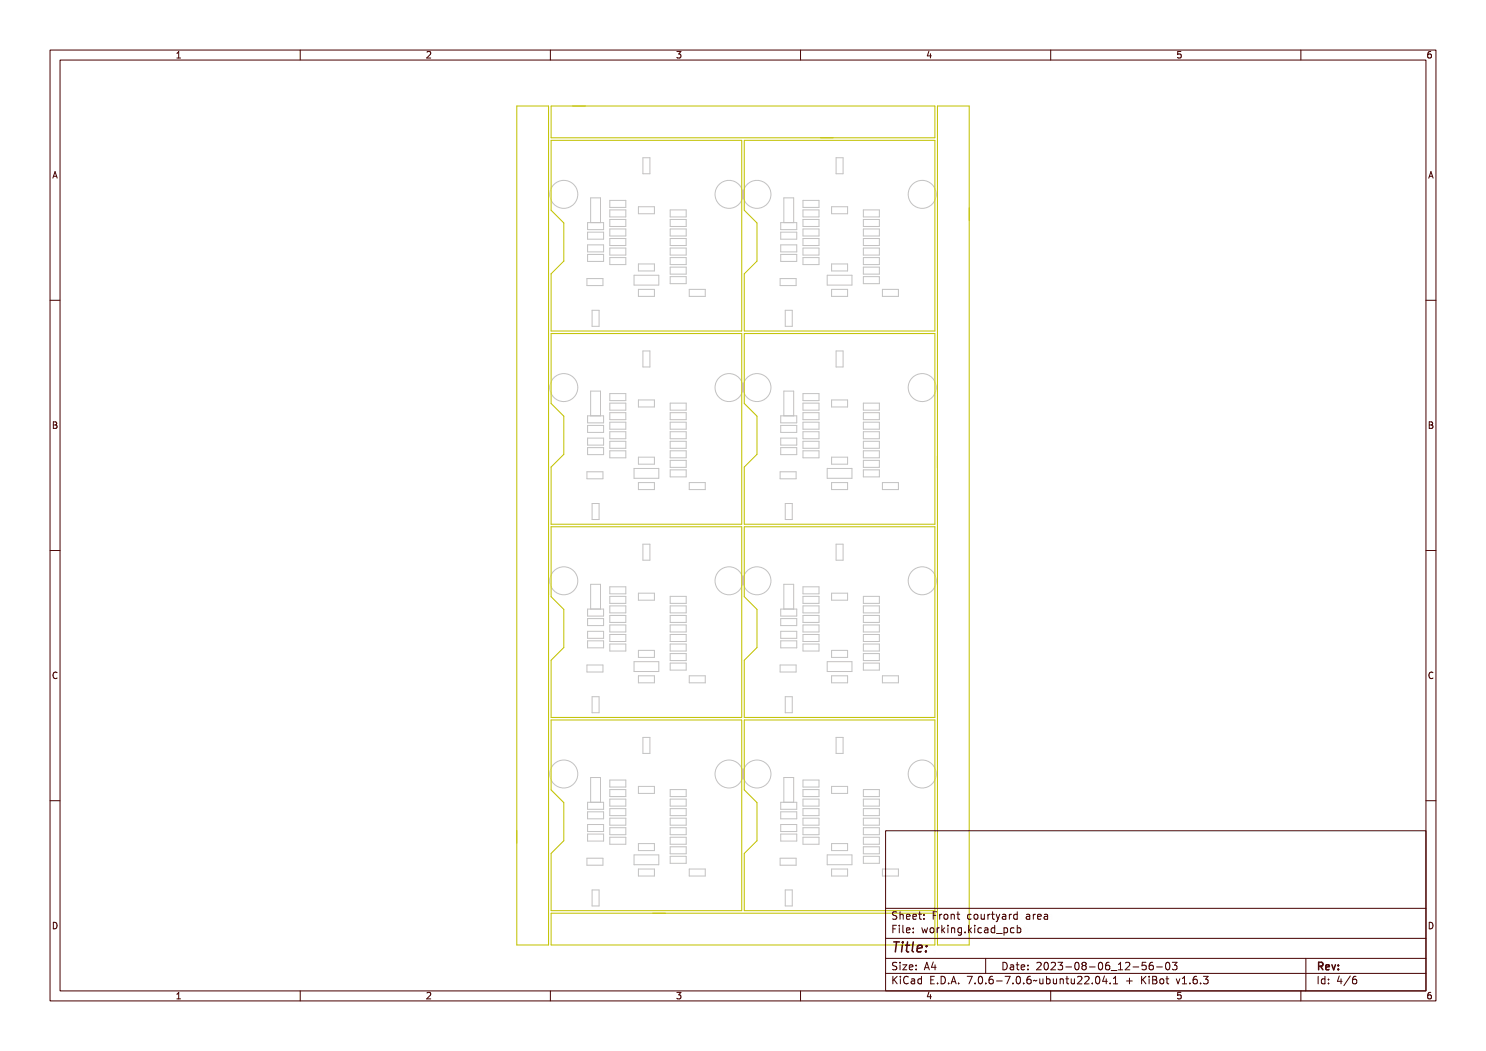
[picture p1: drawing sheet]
<svg xmlns="http://www.w3.org/2000/svg" width="297mm" height="210mm" viewBox="0 0 297 210" stroke-linecap="round" stroke-linejoin="round" font-family="sans-serif">
<defs><g id="words">
<text font-size="2.7" fill="#480000" x="178" y="190.3">Title:</text>
<g font-size="2" fill="#480000">
<text x="178" y="183.7">Sheet: Front courtyard area</text>
<text x="178" y="186.5">File: working.kicad_pcb</text>
<text x="178" y="193.9">Size: A4</text>
<text x="178" y="196.6">KiCad E.D.A. 7.0.6-7.0.6~ubuntu22.04.1 + KiBot v1.6.3</text>
<text x="200" y="193.9">Date: 2023-08-06_12-56-03</text>
<text x="263" y="196.6">Id: 4/6</text>
<text x="263" y="193.9">Rev:</text>
</g>
<g font-size="1.7" fill="#480000">
<text x="35" y="11.7">1</text>
<text x="85" y="11.7">2</text>
<text x="135" y="11.7">3</text>
<text x="185" y="11.7">4</text>
<text x="235" y="11.7">5</text>
<text x="285" y="11.7">6</text>
<text x="10.5" y="35.7">A</text>
<text x="285.5" y="35.7">A</text>
<text x="10.5" y="85.6">B</text>
<text x="285.5" y="85.6">B</text>
<text x="10.5" y="135.7">C</text>
<text x="285.5" y="135.7">C</text>
<text x="10.5" y="185.6">D</text>
<text x="285.5" y="185.6">D</text>
<text x="35" y="199.7">1</text>
<text x="85" y="199.7">2</text>
<text x="135" y="199.7">3</text>
<text x="185" y="199.7">4</text>
<text x="235" y="199.7">5</text>
<text x="285" y="199.7">6</text>
</g>
</g></defs>
<g fill="none" stroke="#c2c2c2" stroke-width=".2">
<path d="M128.5 31.5h1.4v3.2h-1.4zM167.1 31.5h1.4v3.2h-1.4zM117.3 55.7h3.2v1.4h-3.2zM117.4 46.4h3.2v1.4h-3.2zM117.4 44.5h3.2v1.4h-3.2zM117.4 48.9h3.2v1.4h-3.2zM117.4 50.8h3.2v1.4h-3.2zM118.1 44.5v-5h1.9v5M121.9 40h3.2v1.4h-3.2zM121.9 41.9h3.2v1.4h-3.2zM121.9 43.9h3.2v1.4h-3.2zM121.9 45.8h3.2v1.4h-3.2z"/>
<path d="M121.9 47.7h3.2v1.4h-3.2zM121.9 49.6h3.2v1.4h-3.2zM121.9 51.5h3.2v1.4h-3.2zM126.7 55h5v2h-5zM127.6 41.3h3.2v1.4h-3.2zM127.6 57.8h3.2v1.4h-3.2zM127.6 52.7h3.2v1.4h-3.2zM133.9 53.4h3.2v1.4h-3.2zM133.9 41.9h3.2v1.4h-3.2zM133.9 43.9h3.2v1.4h-3.2zM133.9 45.8h3.2v1.4h-3.2zM133.9 47.7h3.2v1.4h-3.2z"/>
<path d="M133.9 49.6h3.2v1.4h-3.2zM133.9 51.5h3.2v1.4h-3.2zM133.9 55.3h3.2v1.4h-3.2zM137.8 57.8h3.2v1.4h-3.2zM155.9 55.7h3.2v1.4h-3.2zM156 44.5h3.2v1.4h-3.2zM156 46.4h3.2v1.4h-3.2zM156 48.9h3.2v1.4h-3.2zM156 50.8h3.2v1.4h-3.2zM156.7 44.5v-5h1.9v5M160.5 40h3.2v1.4h-3.2zM160.5 49.6h3.2v1.4h-3.2z"/>
<path d="M160.5 41.9h3.2v1.4h-3.2zM160.5 43.9h3.2v1.4h-3.2zM160.5 45.8h3.2v1.4h-3.2zM160.5 47.7h3.2v1.4h-3.2zM160.5 51.5h3.2v1.4h-3.2zM165.3 55h5v2h-5zM166.2 41.3h3.2v1.4h-3.2zM166.2 52.7h3.2v1.4h-3.2zM166.2 57.8h3.2v1.4h-3.2zM172.6 53.4h3.2v1.4h-3.2zM172.6 41.9h3.2v1.4h-3.2zM172.6 43.9h3.2v1.4h-3.2z"/>
<path d="M172.6 45.8h3.2v1.4h-3.2zM172.6 47.7h3.2v1.4h-3.2zM172.6 49.6h3.2v1.4h-3.2zM172.6 51.5h3.2v1.4h-3.2zM172.6 55.3h3.2v1.4h-3.2zM176.4 57.8h3.2v1.4h-3.2zM118.3 62h1.4v3.2h-1.4zM121.9 78.7h3.2v1.4h-3.2zM127.6 79.9h3.2v1.4h-3.2zM128.5 70.1h1.4v3.2h-1.4zM156.9 62h1.4v3.2h-1.4zM160.5 78.7h3.2v1.4h-3.2z"/>
<path d="M166.2 79.9h3.2v1.4h-3.2zM167.1 70.1h1.4v3.2h-1.4zM117.3 94.3h3.2v1.4h-3.2zM117.4 89.4h3.2v1.4h-3.2zM117.4 83.1h3.2v1.4h-3.2zM117.4 85h3.2v1.4h-3.2zM117.4 87.5h3.2v1.4h-3.2zM118.1 83.1v-5h1.9v5M121.9 84.4h3.2v1.4h-3.2zM121.9 80.6h3.2v1.4h-3.2zM121.9 82.5h3.2v1.4h-3.2zM121.9 86.3h3.2v1.4h-3.2z"/>
<path d="M121.9 88.2h3.2v1.4h-3.2zM121.9 90.1h3.2v1.4h-3.2zM126.7 93.6h5v2h-5zM127.6 91.4h3.2v1.4h-3.2zM127.6 96.4h3.2v1.4h-3.2zM133.9 84.4h3.2v1.4h-3.2zM133.9 80.6h3.2v1.4h-3.2zM133.9 82.5h3.2v1.4h-3.2zM133.9 86.3h3.2v1.4h-3.2zM133.9 88.2h3.2v1.4h-3.2zM133.9 90.1h3.2v1.4h-3.2zM133.9 92h3.2v1.4h-3.2z"/>
<path d="M133.9 93.9h3.2v1.4h-3.2zM137.8 96.4h3.2v1.4h-3.2zM155.9 94.3h3.2v1.4h-3.2zM156 83.1h3.2v1.4h-3.2zM156 85h3.2v1.4h-3.2zM156 87.5h3.2v1.4h-3.2zM156 89.4h3.2v1.4h-3.2zM156.7 83.1v-5h1.9v5M160.5 84.4h3.2v1.4h-3.2zM160.5 90.1h3.2v1.4h-3.2zM160.5 80.6h3.2v1.4h-3.2zM160.5 82.5h3.2v1.4h-3.2z"/>
<path d="M160.5 86.3h3.2v1.4h-3.2zM160.5 88.2h3.2v1.4h-3.2zM165.3 93.6h5v2h-5zM166.2 91.4h3.2v1.4h-3.2zM166.2 96.4h3.2v1.4h-3.2zM172.6 80.6h3.2v1.4h-3.2zM172.6 82.5h3.2v1.4h-3.2zM172.6 84.4h3.2v1.4h-3.2zM172.6 86.3h3.2v1.4h-3.2zM172.6 88.2h3.2v1.4h-3.2zM172.6 90.1h3.2v1.4h-3.2zM172.6 92h3.2v1.4h-3.2z"/>
<path d="M172.6 93.9h3.2v1.4h-3.2zM176.4 96.4h3.2v1.4h-3.2zM118.3 100.6h1.4v3.2h-1.4zM121.9 117.3h3.2v1.4h-3.2zM121.9 119.2h3.2v1.4h-3.2zM127.6 118.5h3.2v1.4h-3.2zM128.5 108.7h1.4v3.2h-1.4zM133.9 119.2h3.2v1.4h-3.2zM156.9 100.6h1.4v3.2h-1.4zM160.5 117.3h3.2v1.4h-3.2zM160.5 119.2h3.2v1.4h-3.2zM166.2 118.5h3.2v1.4h-3.2z"/>
<path d="M167.1 108.7h1.4v3.2h-1.4zM172.6 119.2h3.2v1.4h-3.2zM117.3 132.9h3.2v1.4h-3.2zM117.4 128.1h3.2v1.4h-3.2zM117.4 121.7h3.2v1.4h-3.2zM117.4 123.6h3.2v1.4h-3.2zM117.4 126.1h3.2v1.4h-3.2zM118.1 121.7v-4.9h1.9v4.9M118.3 139.2h1.4v3.2h-1.4zM121.9 121.1h3.2v1.4h-3.2zM121.9 123h3.2v1.4h-3.2zM121.9 124.9h3.2v1.4h-3.2z"/>
<path d="M121.9 126.8h3.2v1.4h-3.2zM121.9 128.7h3.2v1.4h-3.2zM126.7 132.2h5v2h-5zM127.6 130h3.2v1.4h-3.2zM127.6 135h3.2v1.4h-3.2zM133.9 126.8h3.2v1.4h-3.2zM133.9 123h3.2v1.4h-3.2zM133.9 121.1h3.2v1.4h-3.2zM133.9 124.9h3.2v1.4h-3.2zM133.9 128.7h3.2v1.4h-3.2zM133.9 130.6h3.2v1.4h-3.2zM133.9 132.5h3.2v1.4h-3.2z"/>
<path d="M137.8 135h3.2v1.4h-3.2zM155.9 132.9h3.2v1.4h-3.2zM156 121.7h3.2v1.4h-3.2zM156 123.6h3.2v1.4h-3.2zM156 126.1h3.2v1.4h-3.2zM156 128.1h3.2v1.4h-3.2zM156.7 121.7v-4.9h1.9v4.9M156.9 139.2h1.4v3.2h-1.4zM160.5 126.8h3.2v1.4h-3.2zM160.5 123h3.2v1.4h-3.2zM160.5 121.1h3.2v1.4h-3.2zM160.5 124.9h3.2v1.4h-3.2z"/>
<path d="M160.5 128.7h3.2v1.4h-3.2zM165.3 132.2h5v2h-5zM166.2 130h3.2v1.4h-3.2zM166.2 135h3.2v1.4h-3.2zM172.6 121.1h3.2v1.4h-3.2zM172.6 123h3.2v1.4h-3.2zM172.6 124.9h3.2v1.4h-3.2zM172.6 126.8h3.2v1.4h-3.2zM172.6 128.7h3.2v1.4h-3.2zM172.6 130.6h3.2v1.4h-3.2zM172.6 132.5h3.2v1.4h-3.2zM176.4 135h3.2v1.4h-3.2z"/>
<path d="M121.9 155.9h3.2v1.4h-3.2zM121.9 157.8h3.2v1.4h-3.2zM121.9 159.7h3.2v1.4h-3.2zM127.6 157.1h3.2v1.4h-3.2zM128.5 147.3h1.4v3.2h-1.4zM133.9 157.8h3.2v1.4h-3.2zM133.9 159.7h3.2v1.4h-3.2zM160.5 159.7h3.2v1.4h-3.2zM160.5 155.9h3.2v1.4h-3.2zM160.5 157.8h3.2v1.4h-3.2zM166.2 157.1h3.2v1.4h-3.2zM167.1 147.3h1.4v3.2h-1.4z"/>
<path d="M172.6 157.8h3.2v1.4h-3.2zM172.6 159.7h3.2v1.4h-3.2zM117.3 171.5h3.2v1.4h-3.2zM117.4 166.7h3.2v1.4h-3.2zM117.4 162.2h3.2v1.4h-3.2zM117.4 160.3h3.2v1.4h-3.2zM117.4 164.8h3.2v1.4h-3.2zM118.1 160.3v-4.9h1.9v4.9M118.3 177.8h1.4v3.2h-1.4zM121.9 161.6h3.2v1.4h-3.2zM121.9 163.5h3.2v1.4h-3.2zM121.9 165.4h3.2v1.4h-3.2z"/>
<path d="M121.9 167.3h3.2v1.4h-3.2zM126.7 170.8h5v2h-5zM127.6 168.6h3.2v1.4h-3.2zM127.6 173.6h3.2v1.4h-3.2zM133.9 161.6h3.2v1.4h-3.2zM133.9 163.5h3.2v1.4h-3.2zM133.9 165.4h3.2v1.4h-3.2zM133.9 167.3h3.2v1.4h-3.2zM133.9 169.2h3.2v1.4h-3.2zM133.9 171.1h3.2v1.4h-3.2zM137.8 173.6h3.2v1.4h-3.2zM155.9 171.5h3.2v1.4h-3.2z"/>
<path d="M156 166.7h3.2v1.4h-3.2zM156 160.3h3.2v1.4h-3.2zM156 162.2h3.2v1.4h-3.2zM156 164.8h3.2v1.4h-3.2zM156.7 160.3v-4.9h1.9v4.9M156.9 177.8h1.4v3.2h-1.4zM160.5 161.6h3.2v1.4h-3.2zM160.5 163.5h3.2v1.4h-3.2zM160.5 165.4h3.2v1.4h-3.2zM160.5 167.3h3.2v1.4h-3.2zM165.3 170.8h5v2h-5zM166.2 168.6h3.2v1.4h-3.2z"/>
<path d="M166.2 173.6h3.2v1.4h-3.2zM172.6 161.6h3.2v1.4h-3.2zM172.6 163.5h3.2v1.4h-3.2zM172.6 165.4h3.2v1.4h-3.2zM172.6 167.3h3.2v1.4h-3.2zM172.6 169.2h3.2v1.4h-3.2zM172.6 171.1h3.2v1.4h-3.2zM176.4 173.6h3.2v1.4h-3.2z"/>
<circle cx="112.7" cy="38.8" r="2.79"/>
<circle cx="145.7" cy="38.8" r="2.79"/>
<circle cx="151.3" cy="38.8" r="2.79"/>
<circle cx="184.3" cy="38.8" r="2.79"/>
<circle cx="112.7" cy="77.4" r="2.79"/>
<circle cx="145.7" cy="77.4" r="2.79"/>
<circle cx="151.3" cy="77.4" r="2.79"/>
<circle cx="184.3" cy="77.4" r="2.79"/>
<circle cx="112.7" cy="116.1" r="2.79"/>
<circle cx="145.7" cy="116.1" r="2.79"/>
<circle cx="151.3" cy="116.1" r="2.79"/>
<circle cx="184.3" cy="116.1" r="2.79"/>
<circle cx="112.7" cy="154.7" r="2.79"/>
<circle cx="145.7" cy="154.7" r="2.79"/>
<circle cx="151.3" cy="154.7" r="2.79"/>
<circle cx="184.3" cy="154.7" r="2.79"/>
</g>
<path d="M103.3 21.2h6.3v167.6h-6.3zM110.1 21.2h76.8v6.3h-76.8zM110.1 28h38.1v38.1h-38.1v-11.4l2.6-2.5v-7.6l-2.6-2.6zM148.8 28h38.1v38.1h-38.1v-11.4l2.5-2.5v-7.6l-2.5-2.6zM187.4 21.2h6.3v167.6h-6.3zM110.1 66.7h38.1v38.1h-38.1v-11.5l2.6-2.5v-7.6l-2.6-2.6zM148.8 66.7h38.1v38.1h-38.1v-11.5l2.5-2.5v-7.6l-2.5-2.6zM110.1 105.3h38.1v38.1h-38.1v-11.5l2.6-2.5v-7.6l-2.6-2.6zM148.8 105.3h38.1v38.1h-38.1v-11.5l2.5-2.5v-7.6l-2.5-2.6zM110.1 143.9h38.1v38.1h-38.1v-11.5l2.6-2.5v-7.6l-2.6-2.6zM148.8 143.9h38.1v38.1h-38.1v-11.5l2.5-2.5v-7.6l-2.5-2.6zM110.1 182.5h76.8v6.3h-76.8z" fill="none" stroke="#c2c200" stroke-width=".2"/>
<g fill="none" stroke="#480000" stroke-width=".2">
<path d="M10 10h277v190h-277zM12 12h273v186h-273zM60 10v2M110 10v2M160 10v2M210 10v2M260 10v2M10 60h2M285 60h2M10 110h2M285 110h2M10 160h2"/>
<path d="M285 160h2M177 166h108v32h-108zM60 198v2M110 198v2M160 198v2M177 181.5h108M177 187.5h108M177 191.5h108M177 194.5h108M178.1 195.2h.2v.6l.6-.6h.3l-.6 .6 .6 .8h-.2l-.5-.7-.2 .2v.5h-.2zM178.2 185h.9v.2h-.7v.4h.6v.2h-.6v.7h-.2zM178.3 182.4l.5-.1h.2v.2a.31 .31 0 0 0-.5-.1 .31 .31 0 0 0 0 .5 .5 .5 0 0 1 .6 .6 .5 .5 0 0 1-.8 .2l-.1-.2a.34 .34 0 0 0 .4 .1 .34 .34 0 0 0 .1-.5 .47 .47 0 0 1-.5-.2 .47 .47 0 0 1 .1-.5z"/>
<path d="M178.3 192.5l.5-.1h.2v.2a.31 .31 0 0 0-.5-.1 .31 .31 0 0 0 0 .5 .5 .5 0 0 1 .6 .6 .5 .5 0 0 1-.8 .2l-.1-.2a.34 .34 0 0 0 .4 .1 .34 .34 0 0 0 .1-.5 .47 .47 0 0 1-.5-.2 .47 .47 0 0 1 .1-.5zM179.4 182.2h.2v.6a.35 .35 0 0 1 .4-.1 .35 .35 0 0 1 .2 .4v.6h-.2v-.8h-.4v.8h-.2zM179.5 185.4h.4v.9h.4v.2h-.9v-.2h.3v-.8h-.2zM179.5 192.8h.4v.9h.4v.1h-.9v-.1h.3v-.8h-.2zM179.5 195.6h.4v.9h.4v.1h-.9v-.1h.3v-.8h-.2zM179.7 184.9h.2v.3h-.2zM179.7 192.3h.2v.3h-.2zM179.7 195.1h.2v.3h-.2zM180.6 184.9h.4v1.3l.4 .1v.2l-.5-.2v-1.2h-.3zM180.6 192.8h.8l-.6 .9h.6v.1h-.8l.6-.9h-.6zM180.7 182.8l.1-.1a.49 .49 0 0 1 .5 0 .49 .49 0 0 1 .2 .5h-.8a.42 .42 0 0 0 .3 .4 .42 .42 0 0 0 .4-.1 .47 .47 0 0 1-.4 .3 .47 .47 0 0 1-.4-.3zM180.7 195.4a.4 .4 0 0 1 .4-.3 .4 .4 0 0 1 .4 .3 .56 .56 0 0 0-.8 .4 .56 .56 0 0 0 .5 .7l.3-.1a.43 .43 0 0 1-.5 .3 .43 .43 0 0 1-.4-.4v-.6z"/>
<path d="M180.8 182.9l.4-.1 .1 .3h-.6zM181.8 195.6l.3-.1a.43 .43 0 0 1 .5 .5v.6h-.1v-.1a.38 .38 0 0 1-.5 .2 .38 .38 0 0 1-.2-.5 .38 .38 0 0 1 .4-.2h.3a.35 .35 0 0 0-.3-.4 .35 .35 0 0 0-.4 .2zM181.9 182.8l.1-.1a.49 .49 0 0 1 .5 0 .49 .49 0 0 1 .2 .5h-.8a.42 .42 0 0 0 .3 .4 .42 .42 0 0 0 .5-.1 .47 .47 0 0 1-.5 .3 .47 .47 0 0 1-.4-.3zM181.9 185.5l.1-.1a.49 .49 0 0 1 .5 0 .49 .49 0 0 1 .2 .5h-.8a.42 .42 0 0 0 .3 .4 .42 .42 0 0 0 .5-.1 .47 .47 0 0 1-.5 .3 .47 .47 0 0 1-.4-.3zM181.9 192.9l.1-.1a.49 .49 0 0 1 .5 0 .49 .49 0 0 1 .2 .5h-.8a.42 .42 0 0 0 .3 .4 .42 .42 0 0 0 .5-.1 .47 .47 0 0 1-.5 .3 .47 .47 0 0 1-.4-.3zM182 196.2l.5-.1a.31 .31 0 0 1-.2 .4 .31 .31 0 0 1-.4-.1zM182 182.9l.4-.1 .1 .3h-.6zM182 185.6l.4-.1 .1 .3h-.6zM182 193l.4-.1 .1 .3h-.6zM183 195.7l.4-.2 .2 .2v-.6h.2v1.5h-.2v-.1a.42 .42 0 0 1-.5 .1 .42 .42 0 0 1-.2-.5zM183.2 195.8l.1-.1a.4 .4 0 0 1 .3 .4 .4 .4 0 0 1-.3 .4l-.2-.2zM183.2 182.3h.2v.4h.4v.1h-.4v.7l.4 .1v.1h-.4l-.1-.1-.1-.8h-.3v-.1h.3z"/>
<path d="M183.3 185.4h.2v.3h-.2zM183.3 186.2h.2v.3h-.2zM183.3 192.8h.2v.3h-.2zM183.3 193.6h.2v.2h-.2zM184.5 182.7h.2v.3h-.2zM184.5 183.5h.2v.2h-.2zM185.2 185.4h.2l.2 .8 .1-.5h.2l.2 .5 .1-.8h.2l-.2 1.1h-.2l-.2-.7-.2 .7h-.1zM185.4 195.2h.9v.2h-.7v.4h.6v.2h-.6v.5h.7v.1h-.9zM185.7 192.4h.2l.5 1.4h-.2l-.1-.3h-.5l-.1 .3h-.2zM185.8 192.6l.2 .7h-.4zM186.6 182.3h.9v.2h-.7v.4h.6v.2h-.6v.6h-.2zM186.8 185.6l.1-.1a.39 .39 0 0 1 .4 .4 .39 .39 0 0 1-.4 .4l-.1-.2z"/>
<path d="M186.9 196.4h.2v.2h-.2zM187.1 192.4h.2v.9h.2v.2h-.2v.3h-.2v-.3h-.6zM187.1 192.6v.7h-.4zM187.8 195.2a.76 .76 0 0 1 .9 .7 .76 .76 0 0 1-.9 .7zM188 195.4a.57 .57 0 0 1 .5 .5 .57 .57 0 0 1-.5 .6zM188 182.7h.2v.2v-.1a.29 .29 0 0 1 .3-.2 .29 .29 0 0 1 .3 .3 .37 .37 0 0 0-.5-.1 .37 .37 0 0 0-.1 .4v.5h-.2zM188 185.4h.2v.2v-.1a.29 .29 0 0 1 .3-.2 .29 .29 0 0 1 .3 .3 .37 .37 0 0 0-.5-.1 .37 .37 0 0 0-.1 .4v.6h-.2zM189.1 184.9h.1v.9l.5-.4h.2l-.4 .4 .5 .7h-.2l-.4-.6-.2 .1v.5h-.1zM189.2 182.9l.1-.1a.39 .39 0 0 1 .4 .4 .39 .39 0 0 1-.4 .4l-.1-.2zM189.3 196.4h.3v.2h-.3zM190.2 182.7h.2v.1a.35 .35 0 0 1 .4-.1 .35 .35 0 0 1 .3 .4v.6h-.2l-.1-.8h-.3l-.1 .8h-.2zM190.3 185.4h.4v.9h.4v.2h-.9v-.2h.4v-.8h-.3z"/>
<path d="M190.5 195.2h.3l.4 1.4h-.2l-.1-.3h-.5l-.1 .3h-.2zM190.6 184.9h.1v.3h-.1zM190.6 195.4l.2 .7h-.4zM191.4 185.4h.2v.1a.35 .35 0 0 1 .4-.1 .35 .35 0 0 1 .3 .4v.7h-.2l-.1-.9h-.3l-.1 .9h-.2zM191.7 182.3h.1v.4h.4v.1h-.4v.7l.4 .1v.1h-.4l-.1-.1v-.8h-.3v-.1h.3zM191.7 196.4h.3v.2h-.3zM192.7 185.5l.3-.2 .3 .2v-.1h.2v1a.53 .53 0 0 1-.8 .4v-.2a.36 .36 0 0 0 .4 .1 .36 .36 0 0 0 .2-.4l-.1 .1a.53 .53 0 0 1-.7-.3 .53 .53 0 0 1 .2-.6zM192.8 185.6l.1-.1a.39 .39 0 0 1 .4 .4 .39 .39 0 0 1-.4 .4l-.1-.2zM193.8 195.2h.9l-.5 1.4h-.2l.5-1.2h-.7zM194 182.8a.39 .39 0 0 1 .4-.2 .39 .39 0 0 1 .3 .3 .4 .4 0 0 0-.6 0 .4 .4 0 0 0 0 .6 .4 .4 0 0 0 .6 0 .45 .45 0 0 1-.6 .3 .45 .45 0 0 1-.3-.6zM194.1 186.2h.3v.3h-.3zM195.1 184.9h.2v.9l.4-.4h.3l-.5 .4 .5 .7h-.2l-.4-.6-.1 .1v.5h-.2z"/>
<path d="M195.2 182.9l.1-.1a.39 .39 0 0 1 .4 .4 .39 .39 0 0 1-.4 .4l-.1-.2zM195.3 196.4h.3v.2h-.3zM196.2 182.7h.2v.8l.2 .1 .3-.2v-.7h.2v1h-.2v-.1a.35 .35 0 0 1-.4 .2 .35 .35 0 0 1-.3-.5zM196.3 185.4h.5v.9h.3v.2h-.9v-.2h.4v-.8h-.3zM196.3 195.4a.57 .57 0 0 1 .7 0 .57 .57 0 0 1 .1 .8 .5 .5 0 0 1-.6 .5 .5 .5 0 0 1-.3-.8zM196.5 195.4a.61 .61 0 0 1 .4 1l-.1 .1a.61 .61 0 0 1-.4-1zM196.6 184.9h.2v.3h-.2zM197 191.5v3M197.6 185.5a.39 .39 0 0 1 .4-.2 .39 .39 0 0 1 .3 .3 .4 .4 0 0 0-.6 0 .4 .4 0 0 0 0 .6 .4 .4 0 0 0 .6 0 .45 .45 0 0 1-.6 .3 .45 .45 0 0 1-.3-.6zM197.6 182.7h.2v.2v-.1a.29 .29 0 0 1 .4-.2 .29 .29 0 0 1 .2 .3 .37 .37 0 0 0-.4-.1 .37 .37 0 0 0-.2 .4v.5h-.2zM197.7 196.4h.3v.2h-.3zM198.7 185.4l.2-.1a.43 .43 0 0 1 .6 .5v.7h-.2v-.2a.38 .38 0 0 1-.5 .2 .38 .38 0 0 1-.2-.5 .38 .38 0 0 1 .5-.2h.2a.35 .35 0 0 0-.3-.4 .35 .35 0 0 0-.3 .2z"/>
<path d="M198.7 195.4a.38 .38 0 0 1 .4-.3 .38 .38 0 0 1 .3 .3 .43 .43 0 0 0-.5 0 .43 .43 0 0 0-.1 .5 .46 .46 0 0 1 .7 .1 .46 .46 0 0 1-.2 .6 .46 .46 0 0 1-.7-.2zM198.8 186l.5-.1a.31 .31 0 0 1-.1 .4 .31 .31 0 0 1-.4-.1zM198.9 182.3h.2v.4h.4v.1h-.4v.7l.4 .1v.1h-.4l-.2-.1v-.8h-.3v-.1h.3zM199.8 182.7h.1l.4 .8 .3-.8h.2l-.3 .7a.68 .68 0 0 1-.7 .8l.4-.5zM199.9 185.5l.3-.2 .3 .2v-.6h.2v1.6h-.2v-.2a.42 .42 0 0 1-.5 .1 .42 .42 0 0 1-.2-.5zM200 196h.5v.2h-.5zM200 185.6l.1-.1a.39 .39 0 0 1 .4 .4 .39 .39 0 0 1-.4 .4l-.1-.2zM200.1 192.4a.76 .76 0 0 1 1 .7 .76 .76 0 0 1-1 .7zM200.3 192.6a.57 .57 0 0 1 .6 .5 .57 .57 0 0 1-.6 .6zM200.9 186.8l1.2 .1zM201 195.2h.9l-.5 1.4h-.2l.5-1.2h-.7zM201.1 182.7l.2-.1a.43 .43 0 0 1 .6 .5v.6h-.2v-.1a.38 .38 0 0 1-.5 .2 .38 .38 0 0 1-.2-.5 .38 .38 0 0 1 .5-.2h.2a.35 .35 0 0 0-.2-.4 .35 .35 0 0 0-.4 .2z"/>
<path d="M201.2 183.3l.5-.1a.31 .31 0 0 1-.1 .4 .31 .31 0 0 1-.4-.1zM201.4 192.8l.3-.1a.43 .43 0 0 1 .5 .5v.6h-.1v-.1a.38 .38 0 0 1-.5 .2 .38 .38 0 0 1-.2-.5 .38 .38 0 0 1 .4-.2h.3a.35 .35 0 0 0-.3-.4 .35 .35 0 0 0-.4 .2zM201.6 193.4l.5-.1a.31 .31 0 0 1-.2 .4 .31 .31 0 0 1-.4-.1zM202.2 185.4h.2v.1a.53 .53 0 0 1 .8 .3 .53 .53 0 0 1-.6 .7l-.2-.2v.6h-.2zM202.4 182.7h.2v.2l.1-.1a.29 .29 0 0 1 .3-.2 .29 .29 0 0 1 .2 .3 .37 .37 0 0 0-.4-.1 .37 .37 0 0 0-.2 .4v.5h-.2zM202.5 185.6l.1-.1a.4 .4 0 0 1 .4 .4 .4 .4 0 0 1-.4 .4l-.2-.2zM202.5 196.4h.3v.2h-.3zM202.8 192.4h.2v.4h.4v.1h-.4v.7l.4 .1v.1h-.4l-.2-.1v-.8h-.3v-.1h.3zM203.5 182.8l.3-.2 .3 .2v-.6h.2v1.5h-.2v-.1a.42 .42 0 0 1-.5 .1 .42 .42 0 0 1-.2-.5zM203.5 195.4a.57 .57 0 0 1 .8 0 .57 .57 0 0 1 0 .8 .5 .5 0 0 1-.6 .5 .5 .5 0 0 1-.3-.8zM203.6 185.5a.39 .39 0 0 1 .4-.2 .39 .39 0 0 1 .3 .3 .4 .4 0 0 0-.5 0 .4 .4 0 0 0 0 .6 .4 .4 0 0 0 .5 0 .45 .45 0 0 1-.6 .3 .45 .45 0 0 1-.2-.6zM203.6 182.9l.1-.1a.4 .4 0 0 1 .4 .4 .4 .4 0 0 1-.4 .4l-.1-.2z"/>
<path d="M203.7 195.4a.61 .61 0 0 1 .4 1l-.1 .1a.61 .61 0 0 1-.3-1zM203.9 192.9l.1-.1a.49 .49 0 0 1 .5 0 .49 .49 0 0 1 .2 .5h-.8a.42 .42 0 0 0 .3 .4 .42 .42 0 0 0 .5-.1 .47 .47 0 0 1-.5 .3 .47 .47 0 0 1-.4-.3zM204 193l.4-.1 .1 .3h-.6zM204.7 184.9h.1v.6a.53 .53 0 0 1 .8 .3 .53 .53 0 0 1-.6 .7l-.2-.2v.2h-.1zM204.9 185.6l.1-.1a.39 .39 0 0 1 .4 .4 .39 .39 0 0 1-.4 .4l-.1-.2zM204.9 196.4h.3v.2h-.3zM205.3 192.8h.2v.3h-.2zM205.3 193.6h.2v.2h-.2zM205.9 182.7l.3-.1a.43 .43 0 0 1 .5 .5v.6h-.2v-.1a.38 .38 0 0 1-.5 .2 .38 .38 0 0 1-.2-.5 .38 .38 0 0 1 .5-.2h.2a.35 .35 0 0 0-.2-.4 .35 .35 0 0 0-.4 .2zM205.9 195.4a.38 .38 0 0 1 .4-.3 .38 .38 0 0 1 .3 .3 .43 .43 0 0 0-.5 0 .43 .43 0 0 0-.1 .5 .46 .46 0 0 1 .7 .1 .46 .46 0 0 1-.2 .6 .46 .46 0 0 1-.6-.2zM206.1 183.3l.4-.1a.31 .31 0 0 1-.1 .4 .31 .31 0 0 1-.4-.1zM207 196l1-.1a.49 .49 0 0 1-.8 .1l-.2 .2z"/>
<path d="M207.2 182.7h.2v.2l.1-.1a.29 .29 0 0 1 .3-.2 .29 .29 0 0 1 .2 .3 .37 .37 0 0 0-.4-.1 .37 .37 0 0 0-.2 .4v.5h-.2zM207.4 192.5a.53 .53 0 0 1 .8 .1 .53 .53 0 0 1-.3 .7l-.3 .4h.7v.1h-.9l.3-.5a.4 .4 0 0 0 .3-.4 .4 .4 0 0 0-.3-.4l-.3 .2zM208.3 195.6h.1l.1 .8 .2 .1 .2-.2v-.7h.2v1h-.2v-.1a.35 .35 0 0 1-.4 .2 .35 .35 0 0 1-.2-.5zM208.3 182.8l.2-.1a.49 .49 0 0 1 .5 0 .49 .49 0 0 1 .2 .5h-.8a.42 .42 0 0 0 .3 .4 .42 .42 0 0 0 .4-.1 .47 .47 0 0 1-.4 .3 .47 .47 0 0 1-.4-.3zM208.5 182.9l.3-.1 .2 .3h-.6zM208.7 192.6a.57 .57 0 0 1 .7 0 .57 .57 0 0 1 .1 .8 .5 .5 0 0 1-.6 .5 .5 .5 0 0 1-.3-.8zM208.9 192.6a.61 .61 0 0 1 .3 1l-.1 .1a.61 .61 0 0 1-.3-1zM209.5 195.1h.2v.6a.53 .53 0 0 1 .7 .3 .53 .53 0 0 1-.6 .7l-.1-.2v.1h-.2zM209.5 182.7l.3-.1a.43 .43 0 0 1 .5 .5v.6h-.2v-.1a.38 .38 0 0 1-.5 .2 .38 .38 0 0 1-.2-.5 .38 .38 0 0 1 .5-.2h.2a.35 .35 0 0 0-.2-.4 .35 .35 0 0 0-.4 .2zM209.7 183.3l.4-.1a.31 .31 0 0 1-.1 .4 .31 .31 0 0 1-.4-.1zM209.7 195.8l.1-.1a.4 .4 0 0 1 .4 .4 .4 .4 0 0 1-.4 .4l-.1-.2zM209.8 192.5a.53 .53 0 0 1 .8 .1 .53 .53 0 0 1-.3 .7l-.3 .4h.7v.1h-.9l.3-.5a.4 .4 0 0 0 .3-.4 .4 .4 0 0 0-.3-.4l-.3 .2z"/>
<path d="M210 198v2M210.7 195.6h.2v.8l.2 .1 .2-.2v-.7h.2v1h-.2v-.1a.35 .35 0 0 1-.4 .2 .35 .35 0 0 1-.2-.5zM211 192.4a.46 .46 0 0 1 .6 0 .46 .46 0 0 1 .1 .6l-.1 .1a.47 .47 0 0 1 .2 .7 .47 .47 0 0 1-.7 0l-.1-.2a.35 .35 0 0 0 .5 .1 .35 .35 0 0 0 0-.5h-.3v-.2a.29 .29 0 0 0 .4-.1 .29 .29 0 0 0-.1-.4 .29 .29 0 0 0-.4 .1h-.1zM211.9 195.6h.2v.1a.35 .35 0 0 1 .4-.1 .35 .35 0 0 1 .2 .4v.6h-.2v-.8h-.4v.8h-.2zM212.4 193.2h.5v.2h-.5zM213.3 195.2h.2v.4h.4v.1h-.4v.7l.4 .1v.1h-.4l-.2-.1v-.8h-.3v-.1h.3zM213.5 192.6a.57 .57 0 0 1 .7 0 .57 .57 0 0 1 .1 .8 .5 .5 0 0 1-.6 .5 .5 .5 0 0 1-.3-.8zM213.7 192.6a.61 .61 0 0 1 .3 1v.1a.61 .61 0 0 1-.4-1zM214.3 195.6h.2v.8l.2 .1 .2-.2v-.7h.2v1h-.2v-.1a.35 .35 0 0 1-.4 .2 .35 .35 0 0 1-.2-.5zM214.7 192.5a.41 .41 0 0 1 .7-.1 .41 .41 0 0 1-.2 .7 .42 .42 0 0 1 .2 .6 .42 .42 0 0 1-.7 0 .42 .42 0 0 1 .2-.6l-.3-.2zM215.5 195.3a.53 .53 0 0 1 .8 .1 .53 .53 0 0 1-.3 .7l-.3 .4h.6v.1h-.9l.4-.5a.4 .4 0 0 0 .3-.4 .4 .4 0 0 0-.3-.4l-.3 .2zM216 193.2h.5v.2h-.5z"/>
<path d="M216.7 195.3a.53 .53 0 0 1 .8 .1 .53 .53 0 0 1-.3 .7l-.3 .4h.6v.1h-.9l.4-.5a.4 .4 0 0 0 .3-.4 .4 .4 0 0 0-.3-.4l-.3 .2zM217.1 192.6a.57 .57 0 0 1 .7 0 .57 .57 0 0 1 .1 .8 .5 .5 0 0 1-.6 .5 .5 .5 0 0 1-.3-.8zM217.3 192.6a.61 .61 0 0 1 .3 1v.1a.61 .61 0 0 1-.4-1zM218.2 196.4h.2v.2h-.2zM218.3 192.6a.38 .38 0 0 1 .4-.3 .38 .38 0 0 1 .3 .3 .43 .43 0 0 0-.5 0 .43 .43 0 0 0-.1 .5 .46 .46 0 0 1 .6 .1 .46 .46 0 0 1-.1 .6 .46 .46 0 0 1-.7-.2zM219.2 195.4a.57 .57 0 0 1 .7 0 .57 .57 0 0 1 .1 .8 .5 .5 0 0 1-.7 .5 .5 .5 0 0 1-.3-.8zM219.2 194.2l1.3 .1zM219.4 195.4a.61 .61 0 0 1 .3 1l-.1 .1a.61 .61 0 0 1-.3-1zM220.7 192.5l.5-.1v1.3h.3v.1h-.8v-.1h.3v-1.1h-.3zM220.8 195.2h.2v.9h.2v.2h-.2v.3h-.2v-.3h-.6zM220.8 195.4v.7h-.4zM221.8 196.4h.2v.2h-.2z"/>
<path d="M221.8 192.5a.53 .53 0 0 1 .8 .1 .53 .53 0 0 1-.3 .7l-.3 .4h.7v.1h-.9l.3-.5a.4 .4 0 0 0 .4-.4 .4 .4 0 0 0-.4-.4l-.3 .2zM222.8 195.3l.5-.1v1.3h.3v.1h-.8v-.1h.3v-1.1h-.3zM223.2 193.2h.5v.2h-.5zM224.3 192.4h.7v.2h-.6v.3a.53 .53 0 0 1 .7 .7 .53 .53 0 0 1-.9 .2v-.2a.38 .38 0 0 0 .5 .1 .38 .38 0 0 0 .1-.5 .38 .38 0 0 0-.5-.1zM225.4 195.5h.2v.4h.4v.2h-.4v.4h-.2v-.4h-.4v-.2h.4zM225.5 192.6a.38 .38 0 0 1 .4-.3 .38 .38 0 0 1 .3 .3 .43 .43 0 0 0-.5 0 .43 .43 0 0 0-.1 .5 .46 .46 0 0 1 .7 .1 .46 .46 0 0 1-.2 .6 .46 .46 0 0 1-.7-.2zM226.8 193.2h.5v.2h-.5zM227.5 195.2h.2v.6l.6-.6h.2l-.6 .6 .6 .8h-.2l-.5-.7-.1 .2v.5h-.2zM227.9 192.6a.57 .57 0 0 1 .8 0 .57 .57 0 0 1 0 .8 .5 .5 0 0 1-.6 .5 .5 .5 0 0 1-.3-.8zM228.2 192.6a.61 .61 0 0 1 .3 1l-.1 .1a.61 .61 0 0 1-.3-1zM228.8 195.6h.4v.9h.4v.1h-.9v-.1h.4v-.8h-.3zM229.1 192.4a.46 .46 0 0 1 .6 0 .46 .46 0 0 1 0 .6l-.1 .1a.47 .47 0 0 1 .2 .7 .47 .47 0 0 1-.7 0l-.1-.2a.35 .35 0 0 0 .5 .1 .35 .35 0 0 0 0-.5h-.2v-.2a.29 .29 0 0 0 .4-.1 .29 .29 0 0 0-.2-.4 .29 .29 0 0 0-.3 .1h-.1z"/>
<path d="M229.1 195.1h.1v.3h-.1zM229.9 195.2h.4a.35 .35 0 0 1 .5 .2 .35 .35 0 0 1-.3 .5 .41 .41 0 0 1 .3 .5 .41 .41 0 0 1-.5 .2h-.4zM230.1 196h.2a.27 .27 0 0 1 .3 .2 .27 .27 0 0 1-.3 .3h-.2zM230.1 195.4h.2a.23 .23 0 0 1 .3 .2 .23 .23 0 0 1-.3 .2h-.2zM231.2 193.2h1.1M231.3 195.8l.1-.1a.39 .39 0 0 1 .4 .4 .39 .39 0 0 1-.4 .4l-.1-.2zM232.6 195.2h.1v.4h.4v.1h-.4l.1 .7 .3 .1v.1h-.3l-.2-.1v-.8h-.3v-.1h.3zM233.2 192.4l.1-.1a.8 .8 0 0 1 .5 .7 .8 .8 0 0 1-.5 .8 1 1 0 0 1-.1-1.4zM234.3 192.3h.9l-.5 .6 .5 .1v.6l-.2 .2-.7-.2M234.6 195.6h.2l.3 .9 .4-.9h.2l-.4 1h-.3zM236 195.3l.5-.1v1.3h.3v.1h-.8v-.1h.3v-1.1h-.3zM237.4 196.4h.3v.2h-.3z"/>
<path d="M238.4 195.4a.38 .38 0 0 1 .4-.3 .38 .38 0 0 1 .3 .3 .43 .43 0 0 0-.5 0 .43 .43 0 0 0-.1 .5 .46 .46 0 0 1 .7 .1 .46 .46 0 0 1-.2 .6 .46 .46 0 0 1-.7-.2zM239.8 196.4h.3v.2h-.3zM240.7 195.2a.46 .46 0 0 1 .6 0 .46 .46 0 0 1 .1 .6l-.1 .1a.47 .47 0 0 1 .2 .7 .47 .47 0 0 1-.7 0l-.1-.2a.35 .35 0 0 0 .5 .1 .35 .35 0 0 0 0-.5l-.3-.1v-.1a.29 .29 0 0 0 .4-.1 .29 .29 0 0 0-.1-.4 .29 .29 0 0 0-.4 .1h-.1zM260 198v2M261 191.5v6.5M263.2 195.2h.8v.2h-.3v1.1h.3v.1h-.8v-.1h.3v-1.1h-.3zM264.4 195.7l.3-.2 .3 .2v-.6h.2v1.5h-.2v-.1a.42 .42 0 0 1-.5 .1 .42 .42 0 0 1-.2-.5zM264.6 195.8l.1-.1a.4 .4 0 0 1 .3 .4 .4 .4 0 0 1-.3 .4l-.2-.2zM265.9 195.6h.2v.3h-.2zM265.9 196.4h.2v.2h-.2zM268.5 195.2h.2v.9h.2v.2h-.2v.3h-.2v-.3h-.6zM268.5 195.4v.7h-.4z"/>
<path d="M269.9 195.2h.2l-.8 1.6h-.2zM270.5 195.4a.38 .38 0 0 1 .4-.3 .38 .38 0 0 1 .3 .3 .43 .43 0 0 0-.5 0 .43 .43 0 0 0-.2 .5 .46 .46 0 0 1 .7 .1 .46 .46 0 0 1-.2 .6 .46 .46 0 0 1-.6-.2z"/>
<circle cx="187" cy="185.9" r=".53"/>
<circle cx="189.4" cy="183.2" r=".53"/>
<circle cx="195.4" cy="183.2" r=".53"/>
<circle cx="196.7" cy="195.9" r=".13"/>
<circle cx="199.1" cy="196.2" r=".32"/>
<circle cx="203.9" cy="195.9" r=".13"/>
<circle cx="206.3" cy="196.2" r=".32"/>
<circle cx="209" cy="193.1" r=".13"/>
<circle cx="213.8" cy="193.1" r=".13"/>
<circle cx="215" cy="193.4" r=".29"/>
<circle cx="215" cy="192.8" r=".25"/>
<circle cx="217.4" cy="193.1" r=".13"/>
<circle cx="218.7" cy="193.4" r=".32"/>
<circle cx="219.5" cy="195.9" r=".13"/>
<circle cx="225.9" cy="193.4" r=".32"/>
<circle cx="228.3" cy="193.1" r=".13"/>
<circle cx="231.5" cy="196.1" r=".53"/>
<circle cx="238.8" cy="196.2" r=".32"/>
<circle cx="270.9" cy="196.2" r=".32"/>
</g>
<g fill="none" stroke="#480000" stroke-width=".3">
<path d="M178.1 188.4h1.4v.2h-.6v1.7h-.2v-1.7h-.6zM179.9 188.8h.7v1.3h.4v.2h-1.2v-.2h.5v-1.1h-.4zM180.3 188.3h.3v.3h-.3zM181.8 188.4h.2v.4h.6v.2h-.6v1l.6 .1v.2a.55 .55 0 0 1-.8-.5v-.8h-.4v-.2h.4zM183 188.3h.6l.1 1.6 .1 .2h.4v.2a.54 .54 0 0 1-.8-.5v-1.4h-.4zM184.8 189a.65 .65 0 0 1 .8-.1 .65 .65 0 0 1 .3 .7h-1.1a.56 .56 0 0 0 .4 .5 .56 .56 0 0 0 .6-.1v.2a.81 .81 0 0 1-1.1-.1 .81 .81 0 0 1 .1-1.1zM185 189.1l.4-.1 .2 .4h-.8zM186.7 188.9h.3v.4h-.3zM186.7 189.9h.3v.4h-.3zM263.1 192.4a.73 .73 0 0 1 .9 .2v.3l-.3 .3 .5 .6h-.2l-.3-.4-.2-.2h-.2v.6h-.2zM263.3 192.6h.2a.26 .26 0 0 1 .3 .2 .26 .26 0 0 1-.2 .3h-.3zM264.5 192.9l.1-.1a.49 .49 0 0 1 .5 0 .49 .49 0 0 1 .2 .5h-.8a.42 .42 0 0 0 .3 .4 .42 .42 0 0 0 .4-.1 .47 .47 0 0 1-.4 .3 .47 .47 0 0 1-.4-.3z"/>
<path d="M264.6 193l.3-.1 .2 .3h-.6zM265.5 192.8h.2l.3 .9 .3-.9h.2l-.4 1h-.2zM267.1 192.8h.2v.3h-.2zM267.1 193.6h.2v.2h-.2z"/>
</g>
<use href="#words"/>
</svg>
